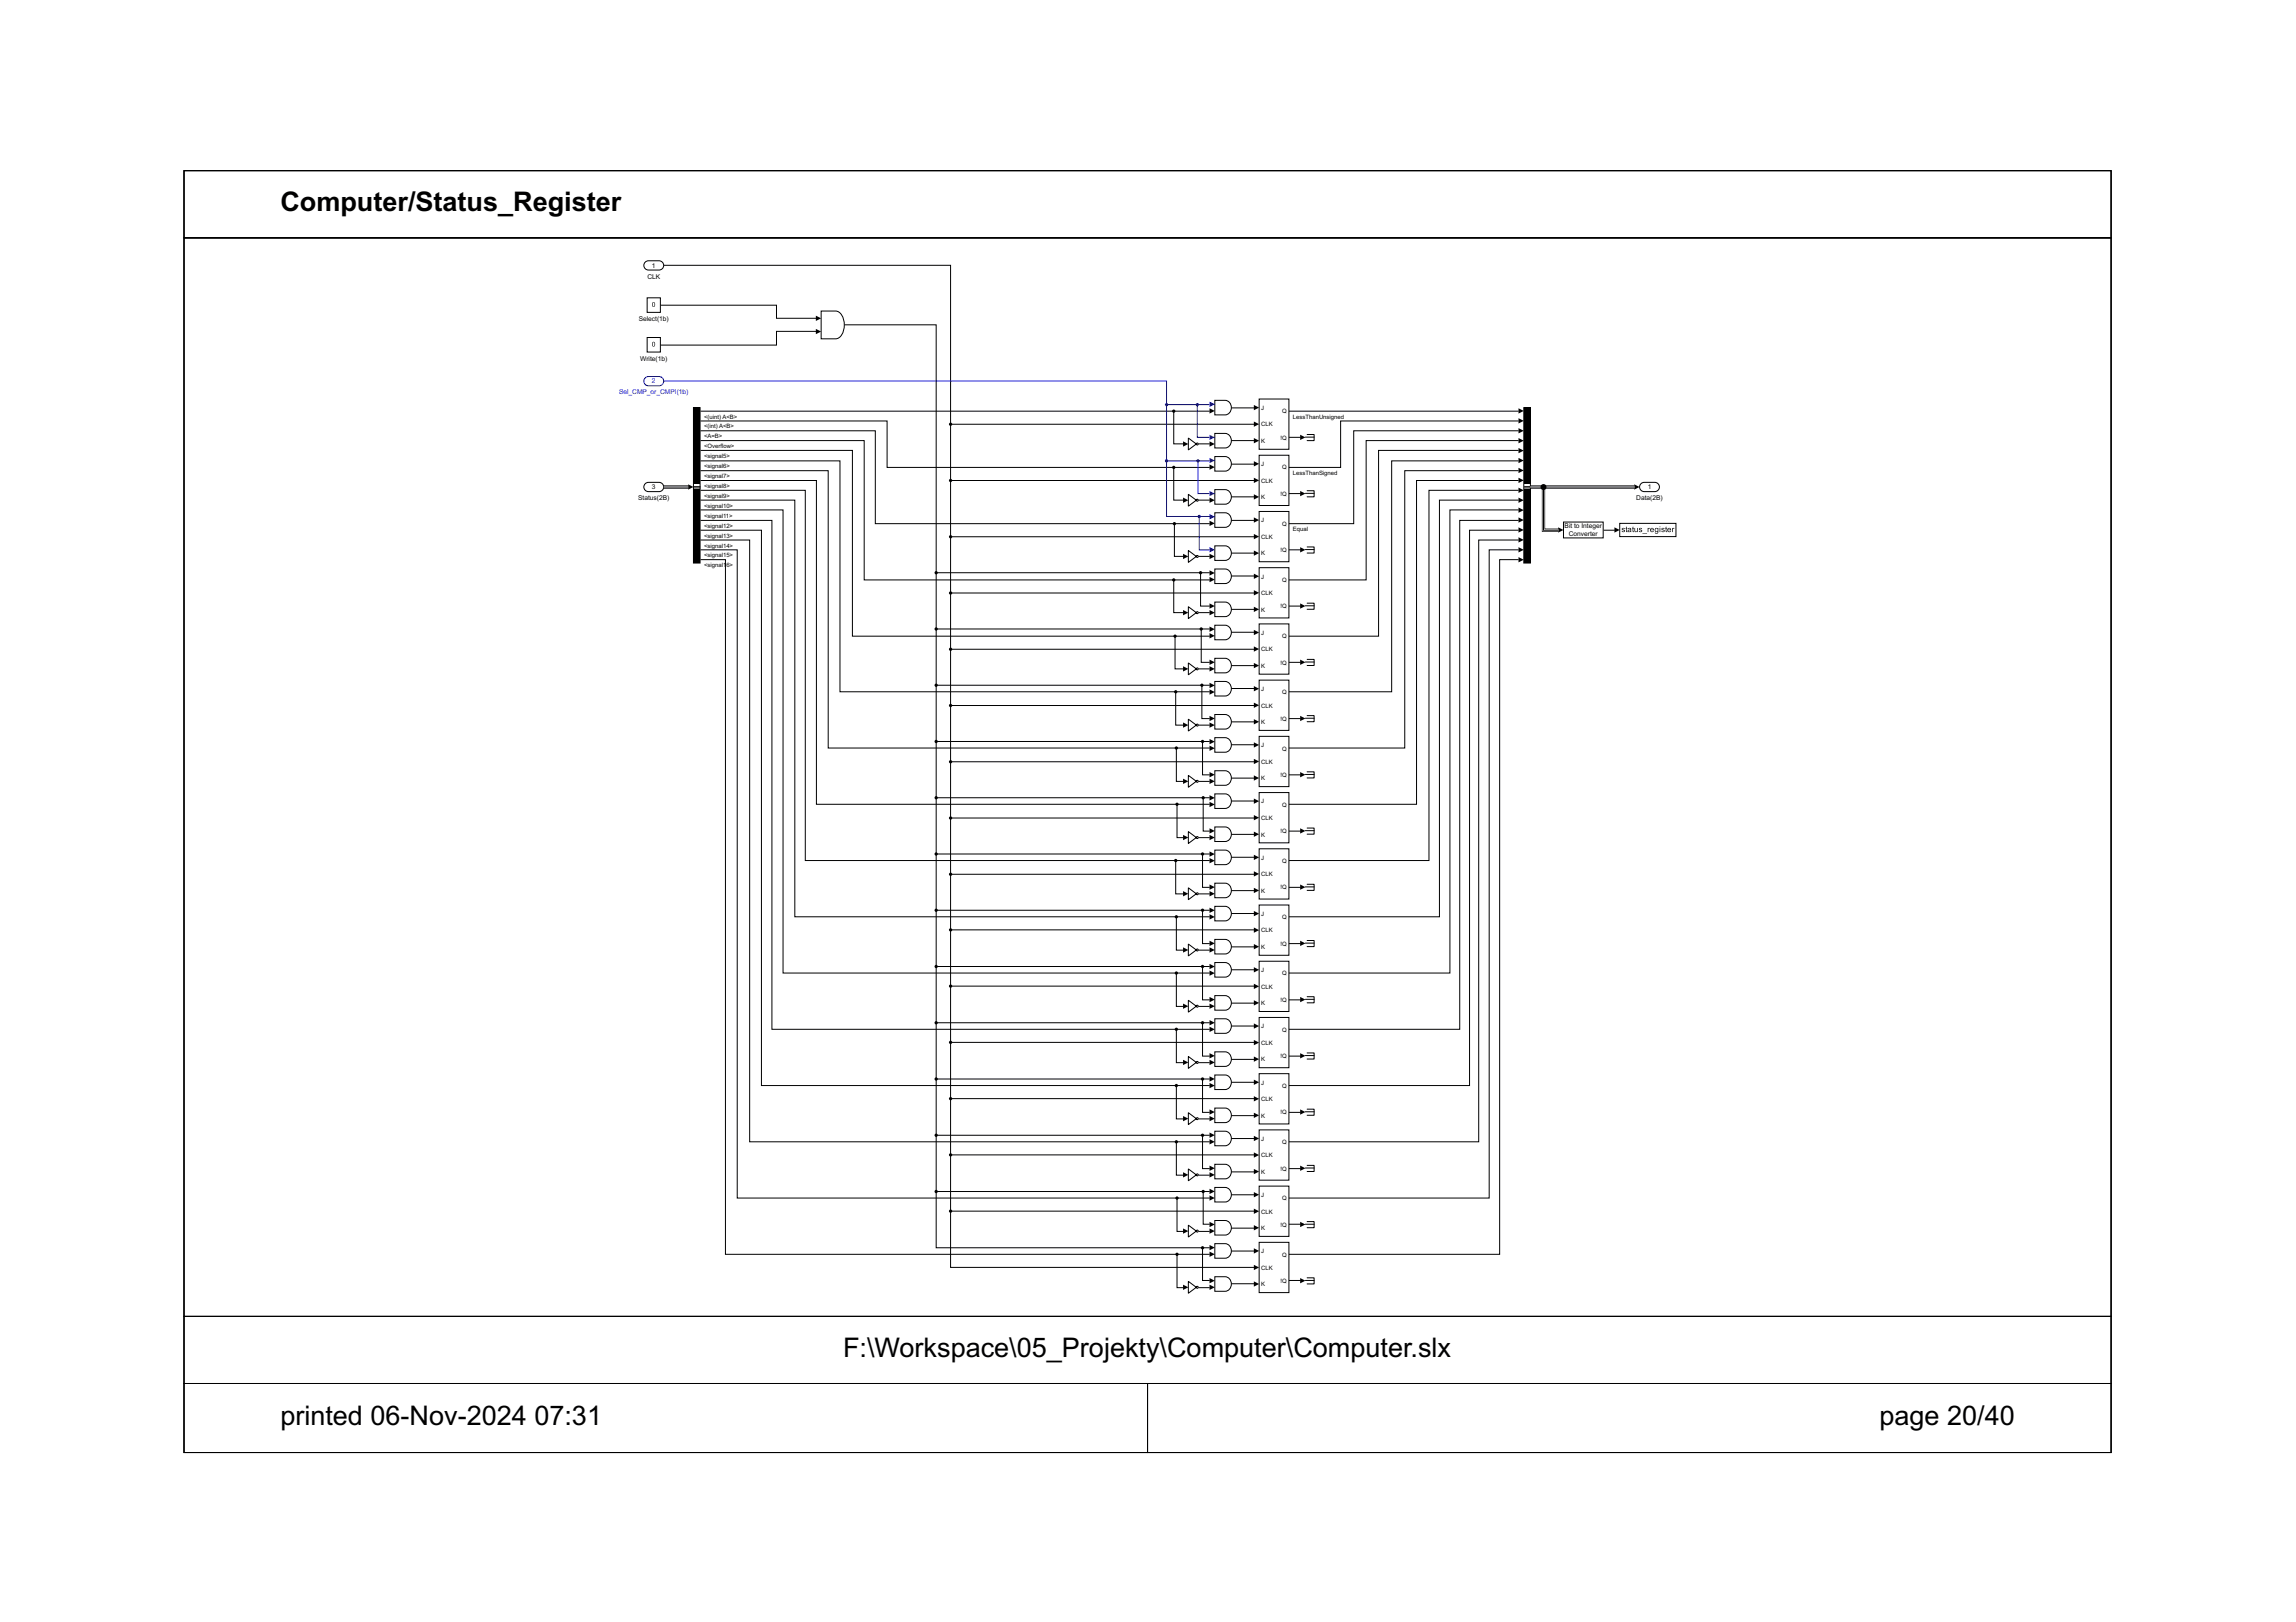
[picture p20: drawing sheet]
<svg xmlns="http://www.w3.org/2000/svg" width="297mm" height="210mm" viewBox="0 0 297 210" stroke-linecap="round" stroke-linejoin="round" font-family="sans-serif">
<defs><g id="words">
<g font-size="3.5">
<text x="36.3" y="27.3">Computer/Status_Register</text>
<text x="109.1" y="175.6">F:\Workspace\05_Projekty\Computer\Computer.slx</text>
<text x="36.3" y="184.4">printed 06-Nov-2024</text>
<text x="69.1" y="184.4">07:31</text>
<text x="243.2" y="184.4">page 20/40</text>
</g>
<g font-size=".9">
<text x="84.3" y="34.6">1</text>
<text x="82.6" y="41.5">Select(1b)</text>
<text x="83.7" y="36.1">CLK</text>
<text x="82.8" y="46.7">Write(1b)</text>
<text x="82.6" y="64.7">Status(2B)</text>
<text x="84.3" y="63.3">3</text>
<text x="211.7" y="64.7">Data(2B)</text>
<text x="213.2" y="63.3">1</text>
<text x="202.4" y="68.4">Bit to Integer</text>
<text x="203" y="69.4">Converter</text>
</g>
<g font-size=".9" fill="#00c">
<text x="80.1" y="51">Sel_CMP_or_CMPI(1b)</text>
<text x="84.3" y="49.6">2</text>
</g>
<g font-size=".8">
<text x="163.2" y="53">J</text>
<text x="165.9" y="53.5">Q</text>
<text x="91.1" y="59.3">&lt;signal5&gt;</text>
<text x="91.1" y="58">&lt;Overflow&gt;</text>
<text x="91.1" y="56.7">&lt;A=B&gt;</text>
<text x="91.1" y="55.4">&lt;(int) A&lt;B&gt;</text>
<text x="91.1" y="54.2">&lt;(uint) A&lt;B&gt;</text>
<text x="163.2" y="55.2">CLK</text>
<text x="163.2" y="57.3">K</text>
<text x="165.7" y="56.9">!Q</text>
<text x="167.3" y="54.2">LessThanUnsigned</text>
<text x="91.1" y="65.7">&lt;signal10&gt;</text>
<text x="91.1" y="64.4">&lt;signal9&gt;</text>
<text x="91.1" y="63.1">&lt;signal8&gt;</text>
<text x="91.1" y="61.9">&lt;signal7&gt;</text>
<text x="91.1" y="60.6">&lt;signal6&gt;</text>
<text x="163.2" y="60.3">J</text>
<text x="163.2" y="62.5">CLK</text>
<text x="163.2" y="64.6">K</text>
<text x="165.7" y="64.2">!Q</text>
<text x="165.9" y="60.8">Q</text>
<text x="167.3" y="61.4">LessThanSigned</text>
<text x="91.1" y="70.9">&lt;signal14&gt;</text>
<text x="91.1" y="69.6">&lt;signal13&gt;</text>
<text x="91.1" y="68.3">&lt;signal12&gt;</text>
<text x="91.1" y="67">&lt;signal11&gt;</text>
<text x="163.2" y="67.6">J</text>
<text x="163.2" y="69.7">CLK</text>
<text x="163.2" y="71.9">K</text>
<text x="165.7" y="71.5">!Q</text>
<text x="165.9" y="68">Q</text>
<text x="167.3" y="68.7">Equal</text>
<text x="91.1" y="73.4">&lt;signal1</text>
<text x="91.1" y="72.1">&lt;signal15&gt;</text>
<text x="94" y="73.4">6&gt;</text>
<text x="163.2" y="74.9">J</text>
<text x="163.2" y="77">CLK</text>
<text x="165.9" y="75.3">Q</text>
<text x="163.2" y="79.2">K</text>
<text x="163.2" y="82.2">J</text>
<text x="165.7" y="78.7">!Q</text>
<text x="165.9" y="82.6">Q</text>
<text x="163.2" y="84.3">CLK</text>
<text x="163.2" y="86.4">K</text>
<text x="163.2" y="89.4">J</text>
<text x="165.7" y="86">!Q</text>
<text x="165.9" y="89.9">Q</text>
<text x="163.2" y="91.6">CLK</text>
<text x="163.2" y="93.7">K</text>
<text x="165.7" y="93.3">!Q</text>
<text x="163.2" y="96.7">J</text>
<text x="163.2" y="98.8">CLK</text>
<text x="163.2" y="101">K</text>
<text x="165.7" y="100.6">!Q</text>
<text x="165.9" y="97.1">Q</text>
<text x="163.2" y="104">J</text>
<text x="163.2" y="106.1">CLK</text>
<text x="165.7" y="107.8">!Q</text>
<text x="165.9" y="104.4">Q</text>
<text x="163.2" y="108.3">K</text>
<text x="163.2" y="111.3">J</text>
<text x="163.2" y="113.4">CLK</text>
<text x="165.9" y="111.7">Q</text>
<text x="163.2" y="115.5">K</text>
<text x="163.2" y="118.5">J</text>
<text x="165.7" y="115.1">!Q</text>
<text x="165.9" y="119">Q</text>
<text x="163.2" y="120.7">CLK</text>
<text x="163.2" y="122.8">K</text>
<text x="163.2" y="125.8">J</text>
<text x="165.7" y="122.4">!Q</text>
<text x="163.2" y="127.9">CLK</text>
<text x="163.2" y="130.1">K</text>
<text x="165.7" y="129.7">!Q</text>
<text x="165.9" y="126.2">Q</text>
<text x="163.2" y="133.1">J</text>
<text x="163.2" y="135.2">CLK</text>
<text x="163.2" y="137.4">K</text>
<text x="165.7" y="136.9">!Q</text>
<text x="165.9" y="133.5">Q</text>
<text x="163.2" y="140.4">J</text>
<text x="163.2" y="142.5">CLK</text>
<text x="165.9" y="140.8">Q</text>
<text x="163.2" y="144.6">K</text>
<text x="163.2" y="147.6">J</text>
<text x="163.2" y="149.8">CLK</text>
<text x="165.7" y="144.2">!Q</text>
<text x="165.9" y="148.1">Q</text>
<text x="163.2" y="151.9">K</text>
<text x="163.2" y="154.9">J</text>
<text x="165.7" y="151.5">!Q</text>
<text x="165.9" y="155.3">Q</text>
<text x="163.2" y="157">CLK</text>
<text x="163.2" y="159.2">K</text>
<text x="165.7" y="158.8">!Q</text>
<text x="163.2" y="162.2">J</text>
<text x="163.2" y="164.3">CLK</text>
<text x="163.2" y="166.5">K</text>
<text x="165.7" y="166">!Q</text>
<text x="165.9" y="162.6">Q</text>
</g>
</g></defs>
<path d="M212.3 62.6l.4-.2h1.4a.6 .6 0 0 1 .6 .6 .6 .6 0 0 1-.6 .6h-1.4a.6 .6 0 0 1-.5-.3 .6 .6 0 0 1 .1-.7z" fill="none" stroke="#000" stroke-width=".13"/>
<path d="M106.2 40.3h1.9a1.33 1.33 0 0 1 1.1 1.2 2.25 2.25 0 0 1-.7 2.3h-.4h-1.9z" fill="#fff"/>
<path d="M106.2 40.3h1.9a1.33 1.33 0 0 1 1.1 1.2 2.25 2.25 0 0 1-.7 2.3h-.4h-1.9z" fill="none" stroke="#000" stroke-width=".13"/>
<path d="M83.5 33.9l.4-.2h1.4a.6 .6 0 0 1 .6 .6 .6 .6 0 0 1-.6 .6h-1.4a.6 .6 0 0 1-.6-.3 .6 .6 0 0 1 .2-.7z" fill="#fff"/>
<path d="M83.5 33.9l.4-.2h1.4a.6 .6 0 0 1 .6 .6 .6 .6 0 0 1-.6 .6h-1.4a.6 .6 0 0 1-.6-.3 .6 .6 0 0 1 .2-.7z" fill="none" stroke="#000" stroke-width=".13"/>
<path d="M168.9 55.7h1.7v1.8h-1.7z" fill="#fff"/>
<path d="M168.9 56.6h1.1M169.1 56.2h.9v.8h-.9" fill="none" stroke="#000" stroke-width=".13"/>
<path d="M162.9 51.6h3.9v6.5h-3.9z" fill="#fff"/>
<path d="M162.9 51.6h3.9v6.5h-3.9z" fill="none" stroke="#000" stroke-width=".13"/>
<path d="M157.2 51.8h1.3a.95 .95 0 0 1 .8 .9 .95 .95 0 0 1-.8 1h-1.3z" fill="#fff"/>
<path d="M157.2 51.8h1.3a.95 .95 0 0 1 .8 .9 .95 .95 0 0 1-.8 1h-1.3z" fill="none" stroke="#000" stroke-width=".13"/>
<path d="M157.2 56.1h1.3a.95 .95 0 0 1 .8 .9 .95 .95 0 0 1-.8 1h-1.3z" fill="#fff"/>
<path d="M157.2 56.1h1.3a.95 .95 0 0 1 .8 .9 .95 .95 0 0 1-.8 1h-1.3z" fill="none" stroke="#000" stroke-width=".13"/>
<path d="M153.7 56.7l1.1 .8-1.1 .7zM154.8 57.5a.13 .13 0 0 1 .2 0 .13 .13 0 0 1-.2 0z" fill="#fff"/>
<g fill="none" stroke="#000" stroke-width=".13">
<path d="M153.7 56.7l1.1 .8-1.1 .7z"/>
<circle cx="154.9" cy="57.5" r=".13"/>
</g>
<path d="M168.9 63h1.7v1.7h-1.7z" fill="#fff"/>
<path d="M168.9 63.8h1.1M169.1 63.5h.9v.8h-.9" fill="none" stroke="#000" stroke-width=".13"/>
<path d="M162.9 58.9h3.9v6.5h-3.9z" fill="#fff"/>
<path d="M162.9 58.9h3.9v6.5h-3.9z" fill="none" stroke="#000" stroke-width=".13"/>
<path d="M157.2 59.1h1.3a.95 .95 0 0 1 .8 .9 .95 .95 0 0 1-.8 1h-1.3z" fill="#fff"/>
<path d="M157.2 59.1h1.3a.95 .95 0 0 1 .8 .9 .95 .95 0 0 1-.8 1h-1.3z" fill="none" stroke="#000" stroke-width=".13"/>
<path d="M157.2 63.4h1.3a.95 .95 0 0 1 .8 .9 .95 .95 0 0 1-.8 .9h-1.3z" fill="#fff"/>
<path d="M157.2 63.4h1.3a.95 .95 0 0 1 .8 .9 .95 .95 0 0 1-.8 .9h-1.3z" fill="none" stroke="#000" stroke-width=".13"/>
<path d="M153.7 64l1.1 .7-1.1 .8zM154.8 64.7a.13 .13 0 0 1 .2 0 .13 .13 0 0 1-.2 0z" fill="#fff"/>
<g fill="none" stroke="#000" stroke-width=".13">
<path d="M153.7 64l1.1 .7-1.1 .8z"/>
<circle cx="154.9" cy="64.7" r=".13"/>
</g>
<path d="M168.9 70.3h1.7v1.7h-1.7z" fill="#fff"/>
<path d="M168.9 71.1h1.1M169.1 70.8h.9v.8h-.9" fill="none" stroke="#000" stroke-width=".13"/>
<path d="M162.9 66.2h3.9v6.5h-3.9z" fill="#fff"/>
<path d="M162.9 66.2h3.9v6.5h-3.9z" fill="none" stroke="#000" stroke-width=".13"/>
<path d="M157.2 66.4h1.3a.95 .95 0 0 1 .8 .9 .95 .95 0 0 1-.8 .9h-1.3z" fill="#fff"/>
<path d="M157.2 66.4h1.3a.95 .95 0 0 1 .8 .9 .95 .95 0 0 1-.8 .9h-1.3z" fill="none" stroke="#000" stroke-width=".13"/>
<path d="M157.2 70.6h1.3a.95 .95 0 0 1 .8 1 .95 .95 0 0 1-.8 .9h-1.3z" fill="#fff"/>
<path d="M157.2 70.6h1.3a.95 .95 0 0 1 .8 1 .95 .95 0 0 1-.8 .9h-1.3z" fill="none" stroke="#000" stroke-width=".13"/>
<path d="M153.7 71.2l1.1 .8-1.1 .8zM154.8 72a.13 .13 0 0 1 .2 0 .13 .13 0 0 1-.2 0z" fill="#fff"/>
<g fill="none" stroke="#000" stroke-width=".13">
<path d="M153.7 71.2l1.1 .8-1.1 .8z"/>
<circle cx="154.9" cy="72" r=".13"/>
</g>
<path d="M168.9 77.6h1.7v1.7h-1.7z" fill="#fff"/>
<path d="M168.9 78.4h1.1M169.1 78.1h.9v.7h-.9" fill="none" stroke="#000" stroke-width=".13"/>
<path d="M162.9 73.5h3.9v6.5h-3.9z" fill="#fff"/>
<path d="M162.9 73.5h3.9v6.5h-3.9z" fill="none" stroke="#000" stroke-width=".13"/>
<path d="M157.2 73.6h1.3a.95 .95 0 0 1 .8 1 .95 .95 0 0 1-.8 .9h-1.3z" fill="#fff"/>
<path d="M157.2 73.6h1.3a.95 .95 0 0 1 .8 1 .95 .95 0 0 1-.8 .9h-1.3z" fill="none" stroke="#000" stroke-width=".13"/>
<path d="M157.2 77.9h1.3a.95 .95 0 0 1 .8 1 .95 .95 0 0 1-.8 .9h-1.3z" fill="#fff"/>
<path d="M157.2 77.9h1.3a.95 .95 0 0 1 .8 1 .95 .95 0 0 1-.8 .9h-1.3z" fill="none" stroke="#000" stroke-width=".13"/>
<path d="M153.7 78.5l1.1 .8-1.1 .8zM154.8 79.3a.13 .13 0 0 1 .2 0 .13 .13 0 0 1-.2 0z" fill="#fff"/>
<g fill="none" stroke="#000" stroke-width=".13">
<path d="M153.7 78.5l1.1 .8-1.1 .8z"/>
<circle cx="154.9" cy="79.3" r=".13"/>
</g>
<path d="M168.9 84.8h1.7v1.8h-1.7z" fill="#fff"/>
<path d="M168.9 85.7h1.1M169.1 85.3h.9v.8h-.9" fill="none" stroke="#000" stroke-width=".13"/>
<path d="M162.9 80.7h3.9v6.5h-3.9z" fill="#fff"/>
<path d="M162.9 80.7h3.9v6.5h-3.9z" fill="none" stroke="#000" stroke-width=".13"/>
<path d="M157.2 80.9h1.3a.95 .95 0 0 1 .8 1 .95 .95 0 0 1-.8 .9h-1.3z" fill="#fff"/>
<path d="M157.2 80.9h1.3a.95 .95 0 0 1 .8 1 .95 .95 0 0 1-.8 .9h-1.3z" fill="none" stroke="#000" stroke-width=".13"/>
<path d="M157.2 85.2h1.3a.95 .95 0 0 1 .8 .9 .95 .95 0 0 1-.8 1h-1.3z" fill="#fff"/>
<path d="M157.2 85.2h1.3a.95 .95 0 0 1 .8 .9 .95 .95 0 0 1-.8 1h-1.3z" fill="none" stroke="#000" stroke-width=".13"/>
<path d="M153.7 85.8l1.1 .8-1.1 .7zM154.8 86.6a.13 .13 0 0 1 .2 0 .13 .13 0 0 1-.2 0z" fill="#fff"/>
<g fill="none" stroke="#000" stroke-width=".13">
<path d="M153.7 85.8l1.1 .8-1.1 .7z"/>
<circle cx="154.9" cy="86.6" r=".13"/>
</g>
<path d="M168.9 92.1h1.7v1.7h-1.7z" fill="#fff"/>
<path d="M168.9 92.9h1.1M169.1 92.6h.9v.8h-.9" fill="none" stroke="#000" stroke-width=".13"/>
<path d="M162.9 88h3.9v6.5h-3.9z" fill="#fff"/>
<path d="M162.9 88h3.9v6.5h-3.9z" fill="none" stroke="#000" stroke-width=".13"/>
<path d="M157.2 88.2h1.3a.95 .95 0 0 1 .8 .9 .95 .95 0 0 1-.8 1h-1.3z" fill="#fff"/>
<path d="M157.2 88.2h1.3a.95 .95 0 0 1 .8 .9 .95 .95 0 0 1-.8 1h-1.3z" fill="none" stroke="#000" stroke-width=".13"/>
<path d="M157.2 92.5h1.3a.95 .95 0 0 1 .8 .9 .95 .95 0 0 1-.8 .9h-1.3z" fill="#fff"/>
<path d="M157.2 92.5h1.3a.95 .95 0 0 1 .8 .9 .95 .95 0 0 1-.8 .9h-1.3z" fill="none" stroke="#000" stroke-width=".13"/>
<path d="M153.7 93.1l1.1 .7-1.1 .8zM154.8 93.8a.13 .13 0 0 1 .2 0 .13 .13 0 0 1-.2 0z" fill="#fff"/>
<g fill="none" stroke="#000" stroke-width=".13">
<path d="M153.7 93.1l1.1 .7-1.1 .8z"/>
<circle cx="154.9" cy="93.8" r=".13"/>
</g>
<path d="M168.9 99.4h1.7v1.7h-1.7z" fill="#fff"/>
<path d="M169.1 99.9h.9v.8h-.9M168.9 100.2h1.1" fill="none" stroke="#000" stroke-width=".13"/>
<path d="M162.9 95.3h3.9v6.5h-3.9z" fill="#fff"/>
<path d="M162.9 95.3h3.9v6.5h-3.9z" fill="none" stroke="#000" stroke-width=".13"/>
<path d="M157.2 95.5h1.3a.95 .95 0 0 1 .8 .9 .95 .95 0 0 1-.8 .9h-1.3z" fill="#fff"/>
<path d="M157.2 95.5h1.3a.95 .95 0 0 1 .8 .9 .95 .95 0 0 1-.8 .9h-1.3z" fill="none" stroke="#000" stroke-width=".13"/>
<path d="M157.2 99.7h1.3a.95 .95 0 0 1 .8 1 .95 .95 0 0 1-.8 .9h-1.3z" fill="#fff"/>
<path d="M157.2 99.7h1.3a.95 .95 0 0 1 .8 1 .95 .95 0 0 1-.8 .9h-1.3z" fill="none" stroke="#000" stroke-width=".13"/>
<path d="M153.7 100.3l1.1 .8-1.1 .8zM154.8 101.1a.13 .13 0 0 1 .2 0 .13 .13 0 0 1-.2 0z" fill="#fff"/>
<g fill="none" stroke="#000" stroke-width=".13">
<path d="M153.7 100.3l1.1 .8-1.1 .8z"/>
<circle cx="154.9" cy="101.1" r=".13"/>
</g>
<path d="M168.9 106.7h1.7v1.7h-1.7z" fill="#fff"/>
<path d="M168.9 107.5h1.1M169.1 107.2h.9v.7h-.9" fill="none" stroke="#000" stroke-width=".13"/>
<path d="M162.9 102.6h3.9v6.5h-3.9z" fill="#fff"/>
<path d="M162.9 102.6h3.9v6.5h-3.9z" fill="none" stroke="#000" stroke-width=".13"/>
<path d="M157.2 102.7h1.3a.95 .95 0 0 1 .8 1 .95 .95 0 0 1-.8 .9h-1.3z" fill="#fff"/>
<path d="M157.2 102.7h1.3a.95 .95 0 0 1 .8 1 .95 .95 0 0 1-.8 .9h-1.3z" fill="none" stroke="#000" stroke-width=".13"/>
<path d="M157.2 107h1.3a.95 .95 0 0 1 .8 1 .95 .95 0 0 1-.8 .9h-1.3z" fill="#fff"/>
<path d="M157.2 107h1.3a.95 .95 0 0 1 .8 1 .95 .95 0 0 1-.8 .9h-1.3z" fill="none" stroke="#000" stroke-width=".13"/>
<path d="M153.7 107.6l1.1 .8-1.1 .8zM154.8 108.4a.13 .13 0 0 1 .2 0 .13 .13 0 0 1-.2 0z" fill="#fff"/>
<g fill="none" stroke="#000" stroke-width=".13">
<path d="M153.7 107.6l1.1 .8-1.1 .8z"/>
<circle cx="154.9" cy="108.4" r=".13"/>
</g>
<path d="M168.9 114h1.7v1.7h-1.7z" fill="#fff"/>
<path d="M168.9 114.8h1.1M169.1 114.4h.9v.8h-.9" fill="none" stroke="#000" stroke-width=".13"/>
<path d="M162.9 109.8h3.9v6.5h-3.9z" fill="#fff"/>
<path d="M162.9 109.8h3.9v6.5h-3.9z" fill="none" stroke="#000" stroke-width=".13"/>
<path d="M157.2 110h1.3a.95 .95 0 0 1 .8 1 .95 .95 0 0 1-.8 .9h-1.3z" fill="#fff"/>
<path d="M157.2 110h1.3a.95 .95 0 0 1 .8 1 .95 .95 0 0 1-.8 .9h-1.3z" fill="none" stroke="#000" stroke-width=".13"/>
<path d="M157.2 114.3h1.3a.95 .95 0 0 1 .8 .9 .95 .95 0 0 1-.8 1h-1.3z" fill="#fff"/>
<path d="M157.2 114.3h1.3a.95 .95 0 0 1 .8 .9 .95 .95 0 0 1-.8 1h-1.3z" fill="none" stroke="#000" stroke-width=".13"/>
<path d="M153.7 114.9l1.1 .8-1.1 .7zM154.8 115.7a.13 .13 0 0 1 .2 0 .13 .13 0 0 1-.2 0z" fill="#fff"/>
<g fill="none" stroke="#000" stroke-width=".13">
<path d="M153.7 114.9l1.1 .8-1.1 .7z"/>
<circle cx="154.9" cy="115.7" r=".13"/>
</g>
<path d="M168.9 121.2h1.7v1.7h-1.7z" fill="#fff"/>
<path d="M168.9 122h1.1M169.1 121.7h.9v.8h-.9" fill="none" stroke="#000" stroke-width=".13"/>
<path d="M162.9 117.1h3.9v6.5h-3.9z" fill="#fff"/>
<path d="M162.9 117.1h3.9v6.5h-3.9z" fill="none" stroke="#000" stroke-width=".13"/>
<path d="M157.2 117.3h1.3a.95 .95 0 0 1 .8 .9 .95 .95 0 0 1-.8 1h-1.3z" fill="#fff"/>
<path d="M157.2 117.3h1.3a.95 .95 0 0 1 .8 .9 .95 .95 0 0 1-.8 1h-1.3z" fill="none" stroke="#000" stroke-width=".13"/>
<path d="M157.2 121.6h1.3a.95 .95 0 0 1 .8 .9 .95 .95 0 0 1-.8 1h-1.3z" fill="#fff"/>
<path d="M157.2 121.6h1.3a.95 .95 0 0 1 .8 .9 .95 .95 0 0 1-.8 1h-1.3z" fill="none" stroke="#000" stroke-width=".13"/>
<path d="M153.7 122.2l1.1 .7-1.1 .8zM154.8 122.9a.13 .13 0 0 1 .2 0 .13 .13 0 0 1-.2 0z" fill="#fff"/>
<g fill="none" stroke="#000" stroke-width=".13">
<path d="M153.7 122.2l1.1 .7-1.1 .8z"/>
<circle cx="154.9" cy="122.9" r=".13"/>
</g>
<path d="M168.9 128.5h1.7v1.7h-1.7z" fill="#fff"/>
<path d="M168.9 129.3h1.1M169.1 129h.9v.8h-.9" fill="none" stroke="#000" stroke-width=".13"/>
<path d="M162.9 124.4h3.9v6.5h-3.9z" fill="#fff"/>
<path d="M162.9 124.4h3.9v6.5h-3.9z" fill="none" stroke="#000" stroke-width=".13"/>
<path d="M157.2 124.6h1.3a.95 .95 0 0 1 .8 .9 .95 .95 0 0 1-.8 .9h-1.3z" fill="#fff"/>
<path d="M157.2 124.6h1.3a.95 .95 0 0 1 .8 .9 .95 .95 0 0 1-.8 .9h-1.3z" fill="none" stroke="#000" stroke-width=".13"/>
<path d="M157.2 128.8h1.3a.95 .95 0 0 1 .8 1 .95 .95 0 0 1-.8 .9h-1.3z" fill="#fff"/>
<path d="M157.2 128.8h1.3a.95 .95 0 0 1 .8 1 .95 .95 0 0 1-.8 .9h-1.3z" fill="none" stroke="#000" stroke-width=".13"/>
<path d="M153.7 129.4l1.1 .8-1.1 .8zM154.8 130.2a.13 .13 0 0 1 .2 0 .13 .13 0 0 1-.2 0z" fill="#fff"/>
<g fill="none" stroke="#000" stroke-width=".13">
<path d="M153.7 129.4l1.1 .8-1.1 .8z"/>
<circle cx="154.9" cy="130.2" r=".13"/>
</g>
<path d="M168.9 135.8h1.7v1.7h-1.7z" fill="#fff"/>
<path d="M168.9 136.6h1.1M169.1 136.3h.9v.8h-.9" fill="none" stroke="#000" stroke-width=".13"/>
<path d="M162.9 131.7h3.9v6.5h-3.9z" fill="#fff"/>
<path d="M162.9 131.7h3.9v6.5h-3.9z" fill="none" stroke="#000" stroke-width=".13"/>
<path d="M157.2 131.8h1.3a.95 .95 0 0 1 .8 1 .95 .95 0 0 1-.8 .9h-1.3z" fill="#fff"/>
<path d="M157.2 131.8h1.3a.95 .95 0 0 1 .8 1 .95 .95 0 0 1-.8 .9h-1.3z" fill="none" stroke="#000" stroke-width=".13"/>
<path d="M157.2 136.1h1.3a.95 .95 0 0 1 .8 1 .95 .95 0 0 1-.8 .9h-1.3z" fill="#fff"/>
<path d="M157.2 136.1h1.3a.95 .95 0 0 1 .8 1 .95 .95 0 0 1-.8 .9h-1.3z" fill="none" stroke="#000" stroke-width=".13"/>
<path d="M153.7 136.7l1.1 .8-1.1 .8zM154.8 137.5a.13 .13 0 0 1 .2 0 .13 .13 0 0 1-.2 0z" fill="#fff"/>
<g fill="none" stroke="#000" stroke-width=".13">
<path d="M153.7 136.7l1.1 .8-1.1 .8z"/>
<circle cx="154.9" cy="137.5" r=".13"/>
</g>
<path d="M168.9 143.1h1.7v1.7h-1.7z" fill="#fff"/>
<path d="M168.9 143.9h1.1M169.1 143.5h.9v.8h-.9" fill="none" stroke="#000" stroke-width=".13"/>
<path d="M162.9 138.9h3.9v6.5h-3.9z" fill="#fff"/>
<path d="M162.9 138.9h3.9v6.5h-3.9z" fill="none" stroke="#000" stroke-width=".13"/>
<path d="M157.2 139.1h1.3a.95 .95 0 0 1 .8 1 .95 .95 0 0 1-.8 .9h-1.3z" fill="#fff"/>
<path d="M157.2 139.1h1.3a.95 .95 0 0 1 .8 1 .95 .95 0 0 1-.8 .9h-1.3z" fill="none" stroke="#000" stroke-width=".13"/>
<path d="M157.2 143.4h1.3a.95 .95 0 0 1 .8 .9 .95 .95 0 0 1-.8 1h-1.3z" fill="#fff"/>
<path d="M157.2 143.4h1.3a.95 .95 0 0 1 .8 .9 .95 .95 0 0 1-.8 1h-1.3z" fill="none" stroke="#000" stroke-width=".13"/>
<path d="M153.7 144l1.1 .8-1.1 .7zM154.8 144.8a.13 .13 0 0 1 .2 0 .13 .13 0 0 1-.2 0z" fill="#fff"/>
<g fill="none" stroke="#000" stroke-width=".13">
<path d="M153.7 144l1.1 .8-1.1 .7z"/>
<circle cx="154.9" cy="144.8" r=".13"/>
</g>
<path d="M168.9 150.3h1.7v1.7h-1.7z" fill="#fff"/>
<path d="M168.9 151.2h1.1M169.1 150.8h.9v.8h-.9" fill="none" stroke="#000" stroke-width=".13"/>
<path d="M162.9 146.2h3.9v6.5h-3.9z" fill="#fff"/>
<path d="M162.9 146.2h3.9v6.5h-3.9z" fill="none" stroke="#000" stroke-width=".13"/>
<path d="M157.2 146.4h1.3a.95 .95 0 0 1 .8 .9 .95 .95 0 0 1-.8 1h-1.3z" fill="#fff"/>
<path d="M157.2 146.4h1.3a.95 .95 0 0 1 .8 .9 .95 .95 0 0 1-.8 1h-1.3z" fill="none" stroke="#000" stroke-width=".13"/>
<path d="M157.2 150.7h1.3a.95 .95 0 0 1 .8 .9 .95 .95 0 0 1-.8 1h-1.3z" fill="#fff"/>
<path d="M157.2 150.7h1.3a.95 .95 0 0 1 .8 .9 .95 .95 0 0 1-.8 1h-1.3z" fill="none" stroke="#000" stroke-width=".13"/>
<path d="M153.7 151.3l1.1 .7-1.1 .8zM154.8 152a.13 .13 0 0 1 .2 0 .13 .13 0 0 1-.2 0z" fill="#fff"/>
<g fill="none" stroke="#000" stroke-width=".13">
<path d="M153.7 151.3l1.1 .7-1.1 .8z"/>
<circle cx="154.9" cy="152" r=".13"/>
</g>
<path d="M168.9 157.6h1.7v1.7h-1.7z" fill="#fff"/>
<path d="M168.9 158.4h1.1M169.1 158.1h.9v.8h-.9" fill="none" stroke="#000" stroke-width=".13"/>
<path d="M162.9 153.5h3.9v6.5h-3.9z" fill="#fff"/>
<path d="M162.9 153.5h3.9v6.5h-3.9z" fill="none" stroke="#000" stroke-width=".13"/>
<path d="M157.2 153.7h1.3a.95 .95 0 0 1 .8 .9 .95 .95 0 0 1-.8 .9h-1.3z" fill="#fff"/>
<path d="M157.2 153.7h1.3a.95 .95 0 0 1 .8 .9 .95 .95 0 0 1-.8 .9h-1.3z" fill="none" stroke="#000" stroke-width=".13"/>
<path d="M157.2 157.9h1.3a.95 .95 0 0 1 .8 1 .95 .95 0 0 1-.8 .9h-1.3z" fill="#fff"/>
<path d="M157.2 157.9h1.3a.95 .95 0 0 1 .8 1 .95 .95 0 0 1-.8 .9h-1.3z" fill="none" stroke="#000" stroke-width=".13"/>
<path d="M153.7 158.5l1.1 .8-1.1 .8zM154.8 159.3a.13 .13 0 0 1 .2 0 .13 .13 0 0 1-.2 0z" fill="#fff"/>
<g fill="none" stroke="#000" stroke-width=".13">
<path d="M153.7 158.5l1.1 .8-1.1 .8z"/>
<circle cx="154.9" cy="159.3" r=".13"/>
</g>
<path d="M168.9 164.9h1.7v1.7h-1.7z" fill="#fff"/>
<path d="M168.9 165.7h1.1M169.1 165.4h.9v.8h-.9" fill="none" stroke="#000" stroke-width=".13"/>
<path d="M162.9 160.8h3.9v6.5h-3.9z" fill="#fff"/>
<path d="M162.9 160.8h3.9v6.5h-3.9z" fill="none" stroke="#000" stroke-width=".13"/>
<path d="M157.2 160.9h1.3a.95 .95 0 0 1 .8 1 .95 .95 0 0 1-.8 .9h-1.3z" fill="#fff"/>
<path d="M157.2 160.9h1.3a.95 .95 0 0 1 .8 1 .95 .95 0 0 1-.8 .9h-1.3z" fill="none" stroke="#000" stroke-width=".13"/>
<path d="M157.2 165.2h1.3a.95 .95 0 0 1 .8 1 .95 .95 0 0 1-.8 .9h-1.3z" fill="#fff"/>
<path d="M157.2 165.2h1.3a.95 .95 0 0 1 .8 1 .95 .95 0 0 1-.8 .9h-1.3z" fill="none" stroke="#000" stroke-width=".13"/>
<path d="M153.7 165.8l1.1 .8-1.1 .8zM154.8 166.6a.13 .13 0 0 1 .2 0 .13 .13 0 0 1-.2 0z" fill="#fff"/>
<g fill="none" stroke="#000" stroke-width=".13">
<path d="M153.7 165.8l1.1 .8-1.1 .8z"/>
<circle cx="154.9" cy="166.6" r=".13"/>
</g>
<path d="M83.5 48.9l.4-.2h1.4a.6 .6 0 0 1 .6 .6 .6 .6 0 0 1-.6 .6h-1.4a.6 .6 0 0 1-.6-.3 .6 .6 0 0 1 .2-.7z" fill="#fff"/>
<path d="M83.5 48.9l.4-.2h1.4a.6 .6 0 0 1 .6 .6 .6 .6 0 0 1-.6 .6h-1.4a.6 .6 0 0 1-.6-.3 .6 .6 0 0 1 .2-.7z" fill="none" stroke="#00c" stroke-width=".13"/>
<path d="M83.7 38.5h1.7v1.9h-1.7z" fill="#fff"/>
<path d="M84.4 39.1a.29 .29 0 0 1 .4 .3 .29 .29 0 0 1-.3 .3l-.1-.3zM84.5 39.2v.4a.25 .25 0 0 0 .2-.2 .25 .25 0 0 0-.2-.2z" fill="#000"/>
<path d="M83.7 38.5h1.7v1.9h-1.7z" fill="none" stroke="#000" stroke-width=".13"/>
<path d="M83.7 43.7h1.7v1.9h-1.7z" fill="#fff"/>
<path d="M84.4 44.3a.29 .29 0 0 1 .4 .2 .29 .29 0 0 1-.3 .3l-.1-.3zM84.5 44.3v.5a.25 .25 0 0 0 .2-.3 .25 .25 0 0 0-.2-.2z" fill="#000"/>
<path d="M83.7 43.7h1.7v1.9h-1.7z" fill="none" stroke="#000" stroke-width=".13"/>
<path d="M83.5 62.6l.4-.2h1.4a.6 .6 0 0 1 .6 .6 .6 .6 0 0 1-.6 .6h-1.4a.6 .6 0 0 1-.6-.3 .6 .6 0 0 1 .2-.7z" fill="#fff"/>
<path d="M83.5 62.6l.4-.2h1.4a.6 .6 0 0 1 .6 .6 .6 .6 0 0 1-.6 .6h-1.4a.6 .6 0 0 1-.6-.3 .6 .6 0 0 1 .2-.7z" fill="none" stroke="#000" stroke-width=".13"/>
<path d="M197.1 52.7h.9v20.2h-.9z" fill="#fff"/>
<path d="M197.1 52.7h.9v20.2h-.9zM197.2 63h.8M197.2 63.1h.8" fill="none" stroke="#000" stroke-width=".13"/>
<g fill="#000">
<path d="M197.1 52.7h.9v10h-.9z" fill-rule="evenodd"/>
<path d="M197.1 63.4h.9v9.5h-.9z" fill-rule="evenodd"/>
</g>
<path d="M89.7 52.7h.9v20.2h-.9z" fill="#fff"/>
<path d="M89.7 52.7h.9v20.2h-.9zM89.8 63h.8M89.8 63.1h.8" fill="none" stroke="#000" stroke-width=".13"/>
<g fill="#000">
<path d="M89.7 52.7h.9v10h-.9z" fill-rule="evenodd"/>
<path d="M89.7 63.4h.9v9.5h-.9z" fill-rule="evenodd"/>
</g>
<path d="M202.3 67.6h5.1v2h-5.1z" fill="#fff"/>
<path d="M202.3 67.6h5.1v2h-5.1z" fill="none" stroke="#000" stroke-width=".13"/>
<path d="M209.5 67.7h7.3v1.7h-7.3z" fill="#fff"/>
<g fill="#000">
<path d="M105.5 40.9l.7 .3-.7 .3zM105.5 42.6l.7 .3-.7 .3zM153.1 57.1l.6 .4-.6 .3zM156.5 57.1l.7 .4-.7 .3zM156.5 52.8l.7 .4-.7 .3zM162.2 54.5l.7 .4-.7 .3zM162.2 56.7l.7 .3-.7 .4zM162.2 52.4l.7 .3-.7 .4zM168.2 56.3l.7 .3-.7 .3zM196.5 52.8l.6 .4-.6 .3zM196.5 54.1l.6 .4-.6 .3zM196.5 55.4l.6 .3-.6 .4z"/>
<path d="M196.5 56.7l.6 .3-.6 .4zM196.5 58l.6 .3-.6 .4zM196.5 59.3l.6 .3-.6 .3zM153.1 78.9l.6 .4-.6 .3zM153.1 71.7l.6 .3-.6 .4zM153.1 64.4l.6 .3-.6 .4zM156.5 73.8l.7 .3-.7 .4zM156.5 78.1l.7 .3-.7 .4zM156.5 78.9l.7 .4-.7 .3zM156.5 74.7l.7 .3-.7 .3zM156.5 71.7l.7 .3-.7 .4zM156.5 67.4l.7 .3-.7 .4z"/>
<path d="M156.5 64.4l.7 .3-.7 .4zM156.5 60.1l.7 .4-.7 .3zM162.2 61.8l.7 .4-.7 .3zM162.2 69.1l.7 .3-.7 .4zM162.2 76.4l.7 .3-.7 .4zM162.2 78.5l.7 .4-.7 .3zM162.2 74.2l.7 .4-.7 .3zM162.2 71.2l.7 .4-.7 .3zM162.2 67l.7 .3-.7 .3zM162.2 64l.7 .3-.7 .3zM162.2 59.7l.7 .3-.7 .4zM168.2 78.1l.7 .3-.7 .4z"/>
<path d="M168.2 70.8l.7 .4-.7 .3zM168.2 63.5l.7 .4-.7 .3zM196.5 63.1l.6 .3-.6 .4zM196.5 64.4l.6 .3-.6 .4zM196.5 65.7l.6 .3-.6 .4zM196.5 67l.6 .3-.6 .3zM196.5 68.2l.6 .4-.6 .3zM196.5 69.5l.6 .4-.6 .3zM196.5 70.8l.6 .4-.6 .3zM196.5 72.1l.6 .3-.6 .4zM196.5 60.5l.6 .4-.6 .3zM196.5 61.8l.6 .4-.6 .3z"/>
<path d="M201.6 68.2l.7 .4-.7 .3zM211.4 62.7l.7 .3-.7 .4zM153.1 93.5l.6 .3-.6 .4zM153.1 86.2l.6 .4-.6 .3zM156.5 81.1l.7 .3-.7 .4zM156.5 85.4l.7 .3-.7 .3zM156.5 92.6l.7 .4-.7 .3zM156.5 88.4l.7 .3-.7 .3zM156.5 95.6l.7 .4-.7 .3zM156.5 96.5l.7 .3-.7 .4zM156.5 93.5l.7 .3-.7 .4zM156.5 89.2l.7 .4-.7 .3z"/>
<path d="M156.5 86.2l.7 .4-.7 .3zM156.5 81.9l.7 .4-.7 .3zM162.2 83.6l.7 .4-.7 .3zM162.2 90.9l.7 .4-.7 .3zM162.2 98.2l.7 .3-.7 .4zM162.2 96.1l.7 .3-.7 .3zM162.2 93.1l.7 .3-.7 .3zM162.2 88.8l.7 .3-.7 .4zM162.2 85.8l.7 .3-.7 .4zM162.2 81.5l.7 .4-.7 .3zM168.2 92.6l.7 .4-.7 .3zM168.2 85.4l.7 .3-.7 .3z"/>
<path d="M153.1 115.3l.6 .4-.6 .3zM153.1 108l.6 .4-.6 .3zM153.1 100.8l.6 .3-.6 .4zM156.5 99.9l.7 .4-.7 .3zM156.5 102.9l.7 .4-.7 .3zM156.5 107.2l.7 .3-.7 .4zM156.5 110.2l.7 .3-.7 .4zM156.5 114.5l.7 .3-.7 .3zM156.5 117.5l.7 .3-.7 .3zM156.5 118.3l.7 .4-.7 .3zM156.5 115.3l.7 .4-.7 .3zM156.5 111l.7 .4-.7 .3z"/>
<path d="M156.5 108l.7 .4-.7 .3zM156.5 103.8l.7 .3-.7 .3zM156.5 100.8l.7 .3-.7 .4zM162.2 105.5l.7 .3-.7 .4zM162.2 112.8l.7 .3-.7 .3zM162.2 117.9l.7 .3-.7 .4zM162.2 114.9l.7 .3-.7 .4zM162.2 110.6l.7 .4-.7 .3zM162.2 107.6l.7 .4-.7 .3zM162.2 103.3l.7 .4-.7 .3zM162.2 100.3l.7 .4-.7 .3zM168.2 114.5l.7 .3-.7 .3z"/>
<path d="M168.2 107.2l.7 .3-.7 .4zM168.2 99.9l.7 .4-.7 .3zM153.1 137.1l.6 .4-.6 .3zM153.1 129.9l.6 .3-.6 .4zM153.1 122.6l.6 .3-.6 .4zM156.5 121.7l.7 .4-.7 .3zM156.5 124.7l.7 .4-.7 .3zM156.5 129l.7 .4-.7 .3zM156.5 132l.7 .4-.7 .3zM156.5 136.3l.7 .3-.7 .4zM156.5 139.3l.7 .3-.7 .4zM156.5 137.1l.7 .4-.7 .3z"/>
<path d="M156.5 132.9l.7 .3-.7 .4zM156.5 129.9l.7 .3-.7 .4zM156.5 125.6l.7 .3-.7 .4zM156.5 122.6l.7 .3-.7 .4zM162.2 120l.7 .4-.7 .3zM162.2 127.3l.7 .3-.7 .4zM162.2 134.6l.7 .3-.7 .4zM162.2 136.7l.7 .4-.7 .3zM162.2 132.4l.7 .4-.7 .3zM162.2 129.4l.7 .4-.7 .3zM162.2 125.2l.7 .3-.7 .3zM162.2 122.2l.7 .3-.7 .4z"/>
<path d="M168.2 136.3l.7 .3-.7 .4zM168.2 129l.7 .4-.7 .3zM168.2 121.7l.7 .4-.7 .3zM153.1 159l.6 .3-.6 .4zM153.1 151.7l.6 .3-.6 .4zM153.1 144.4l.6 .4-.6 .3zM156.5 143.6l.7 .3-.7 .4zM156.5 150.8l.7 .4-.7 .3zM156.5 146.6l.7 .3-.7 .3zM156.5 153.8l.7 .4-.7 .3zM156.5 158.1l.7 .4-.7 .3zM156.5 159l.7 .3-.7 .4z"/>
<path d="M156.5 154.7l.7 .3-.7 .4zM156.5 151.7l.7 .3-.7 .4zM156.5 147.4l.7 .4-.7 .3zM156.5 144.4l.7 .4-.7 .3zM156.5 140.1l.7 .4-.7 .3zM162.2 141.9l.7 .3-.7 .3zM162.2 149.1l.7 .4-.7 .3zM162.2 156.4l.7 .3-.7 .4zM162.2 158.5l.7 .4-.7 .3zM162.2 154.3l.7 .3-.7 .4zM162.2 151.3l.7 .3-.7 .4zM162.2 147l.7 .3-.7 .4z"/>
<path d="M162.2 144l.7 .3-.7 .4zM162.2 139.7l.7 .4-.7 .3zM168.2 158.1l.7 .4-.7 .3zM168.2 150.8l.7 .4-.7 .3zM168.2 143.6l.7 .3-.7 .4zM153.1 166.2l.6 .4-.6 .3zM156.5 166.2l.7 .4-.7 .3zM156.5 161.1l.7 .4-.7 .3zM156.5 165.4l.7 .3-.7 .4zM156.5 162l.7 .3-.7 .4zM162.2 165.8l.7 .4-.7 .3zM162.2 161.5l.7 .4-.7 .3z"/>
<path d="M162.2 163.7l.7 .3-.7 .4zM168.2 165.4l.7 .3-.7 .4z"/>
<path d="M209.8 68.4l.3-.1 .1 .1-.1 .1-.1-.1-.1 .1a.21 .21 0 0 1 .3 .1 .21 .21 0 0 1-.1 .3 .21 .21 0 0 1-.3-.1v-.1h.1a.12 .12 0 0 0 .1 .1 .12 .12 0 0 0 .1-.1l-.2-.1zM210.4 68.2v-.1v.2h.1l-.1 .1v.3l.2 .2-.2-.1-.1-.4zM210.6 68.4h.4l.1 .5-.2-.1a.2 .2 0 0 1-.2 .1 .2 .2 0 0 1-.1-.3 .2 .2 0 0 1 .3-.1 .14 .14 0 0 0-.1-.1 .14 .14 0 0 0-.1 .1h-.1zM210.7 68.7l.1 .1a.11 .11 0 0 0 .1 0 .11 .11 0 0 0 0-.2zM211.2 68.2l.1-.1v.2h.1l-.1 .1v.3l.1 .2-.2-.1-.1-.4zM211.5 68.3v.4l.2 .1 .1-.1v-.4h.1v.6l-.1-.1a.19 .19 0 0 1-.2 .1 .19 .19 0 0 1-.1-.2zM212.1 68.4l.2-.1 .1 .1-.1 .1-.1-.1v.1a.21 .21 0 0 1 .2 .1 .21 .21 0 0 1-.1 .3 .21 .21 0 0 1-.3-.1v-.1h.1a.12 .12 0 0 0 .2 .1 .12 .12 0 0 0 0-.1l-.2-.1zM212.5 69h.6v.1h-.6zM213.2 68.3v.1l.3-.1-.2 .2v.4h-.1zM213.5 68.4a.25 .25 0 0 1 .3-.1 .25 .25 0 0 1 .2 .3h-.4a.16 .16 0 0 0 .1 .2 .16 .16 0 0 0 .2-.1h.1a.27 .27 0 0 1-.4 .1 .27 .27 0 0 1-.1-.4zM213.6 68.4v.1h.3l-.1-.1zM214.1 68.4l.4-.1v.5a.23 .23 0 0 1-.1 .3 .23 .23 0 0 1-.3-.2l.1 .1a.16 .16 0 0 0 .2 0 .16 .16 0 0 0 0-.2 .25 .25 0 0 1-.3-.1 .25 .25 0 0 1 0-.3zM214.2 68.6a.18 .18 0 0 0 .3 0 .18 .18 0 0 0-.3 0zM214.7 68.1h.1v.1h-.1zM214.7 68.3h.1v.6h-.1zM215 68.4l.2-.1 .1 .1v.1l-.2-.1v.1a.21 .21 0 0 1 .3 .1 .21 .21 0 0 1-.2 .3 .21 .21 0 0 1-.2-.1l-.1-.1h.1a.12 .12 0 0 0 .2 .1 .12 .12 0 0 0 0-.1l-.2-.1zM215.5 68.2l.1-.1v.2h.1l-.1 .1v.3l.1 .2-.2-.1-.1-.4zM215.8 68.4a.25 .25 0 0 1 .3-.1 .25 .25 0 0 1 .1 .3h-.4a.16 .16 0 0 0 .1 .2 .16 .16 0 0 0 .2-.1h.1a.27 .27 0 0 1-.4 .1 .27 .27 0 0 1 0-.4zM215.8 68.4v.1h.3l-.1-.1zM216.3 68.3l.1 .1 .2-.1-.2 .2v.4h-.1z"/>
</g>
<g fill="none" stroke="#000" stroke-width=".13">
<path d="M85.5 39.5h15v1.7h5.1M85.9 34.3h37.1v20.6M90.6 59.6h18.1v29.9h43.4M90.6 58.3h19.7v24h41.7M90.6 57h21.2v18h40M90.6 55.7h22.6v12.1h38.7M90.6 54.5h24.2v6h37M90.6 53.2h65.9M105.6 42.9h-5.1v1.8h-15M109.3 42h11.8v32.1M123 54.9h39.3M123 54.9v101.8"/>
<path d="M151.8 53.2v4.2h1.3M155.1 57.4h1.4M159.3 57h3M159.3 52.8h3M166.8 56.6h1.5M166.8 53.2h29.7M196.5 54.5h-23.1v6h-6.6M196.5 55.7h-21.4v12.1h-8.3M196.5 57h-19.8v18h-9.9M196.5 58.3h-18.1v24h-11.6M196.5 59.6h-16.5v29.9h-13.2M90.6 72.4h3.3v89.9h58.4"/>
<path d="M90.6 71.2h4.8v83.8h56.9M90.6 69.9h6.4v77.9h55.2M90.6 68.6h7.9v71.9h53.7M90.6 67.3h9.3v65.9h52.3M90.6 66h10.7v59.9h50.9M90.6 64.7h12.2v53.9h49.4M90.6 63.5h13.6v47.9h47.9M90.6 62.2h15v41.9h46.7M90.6 60.9h16.5v35.9h45.1M121.1 74.1h35.4M121.1 74.1v80.1M123 62.2h39.3"/>
<path d="M123 69.5h39.3M123 76.7h39.3M151.8 75v4.3h1.3M151.8 60.5v4.2h1.3M151.8 75h4.7M151.8 60.5h4.7M151.9 67.8v4.2h1.2M151.9 67.8h4.6M155.1 79.3h1.4M155.1 72h1.4M155.1 64.7h1.4M155.3 74.1v4.3h1.2"/>
<path d="M159.3 78.9h3M159.3 74.5h3M159.3 71.6h3M159.3 67.3h3M159.3 64.3h3M159.3 60.1h3M166.8 78.4h1.5M166.8 71.2h1.5M166.8 63.9h1.5M196.5 63.5h-11.6v47.9h-18.1M196.5 64.7h-10.3v53.9h-19.4M196.5 66h-8.9v59.9h-20.8"/>
<path d="M196.5 67.3h-7.7v65.9h-22M196.5 68.6h-6.4v71.9h-23.3M196.5 69.9h-5.2v77.9h-24.5M196.5 71.2h-3.8v83.8h-25.9M196.5 72.4h-2.5v89.9h-27.2M196.5 60.9h-14.8v35.9h-14.9M196.5 62.2h-13.2v41.9h-16.5M198 63h13.4M199.7 63v5.6h1.9M209.5 67.7h7.3v1.7h-7.3zM121.1 81.4h35.4M121.1 88.7h35.4"/>
<path d="M121.1 96h35.4M123 84h39.3M123 91.3h39.3M123 98.6h39.3M152 82.3v4.3h1.1M152 82.3h4.5M152.1 89.5v4.3h1M152.1 89.5h4.4M152.2 96.8v4.3h.9M152.2 96.8h4.3M155.1 93.8h1.4M155.1 86.6h1.4"/>
<path d="M155.4 81.4v4.3h1.1M155.5 88.7v4.3h1M155.6 96v4.3h.9M159.3 96.4h3M159.3 93.4h3M159.3 89.1h3M159.3 86.1h3M159.3 81.8h3M166.8 93h1.5M166.8 85.7h1.5M121.1 103.2h35.4M121.1 110.5h35.4"/>
<path d="M121.1 117.8h35.4M123 105.9h39.3M123 113.1h39.3M152.1 111.4v4.3h1M152.1 111.4h4.4M152.2 118.6v4.4h.9M152.2 118.6h4.3M152.3 104.1v4.3h.8M152.3 104.1h4.2M155.1 115.7h1.4M155.1 108.4h1.4M155.1 101.1h1.4"/>
<path d="M155.6 110.5v4.3h.9M155.6 117.8v4.3h.9M155.7 103.2v4.4h.8M159.3 118.2h3M159.3 115.3h3M159.3 110.9h3M159.3 108h3M159.3 103.7h3M159.3 100.7h3M166.8 114.8h1.5M166.8 107.6h1.5M166.8 100.3h1.5"/>
<path d="M121.1 125.1h35.4M121.1 132.4h35.4M121.1 139.6h35.4M123 120.3h39.3M123 127.6h39.3M123 134.9h39.3M152.2 133.2v4.3h.9M152.2 125.9v4.3h.9M152.2 133.2h4.3M152.2 125.9h4.3M155.1 137.5h1.4M155.1 130.2h1.4"/>
<path d="M155.1 123h1.4M155.6 125.1v4.3h.9M155.6 132.4v4.3h.9M155.6 139.6v4.4h.9M159.3 137.1h3M159.3 132.8h3M159.3 129.8h3M159.3 125.5h3M159.3 122.5h3M166.8 136.7h1.5M166.8 129.4h1.5M166.8 122.1h1.5"/>
<path d="M121.1 154.2v7.3h34.5M121.1 146.9h35.4M121.1 154.2h35.4M123 156.7v7.3h39.3M123 142.2h39.3M123 149.5h39.3M123 156.7h39.3M152.2 147.8v4.3h.9M152.2 140.5v4.3h.9M152.2 147.8h4.3M152.2 140.5h4.3M152.3 155v4.4h.8"/>
<path d="M152.3 155h4.2M155.1 159.4h1.4M155.1 152.1h1.4M155.1 144.8h1.4M155.6 146.9v4.3h.9M155.7 154.2v4.2h.8M159.3 158.9h3M159.3 154.6h3M159.3 151.7h3M159.3 147.3h3M159.3 144.4h3M159.3 140.1h3"/>
<path d="M166.8 158.4h1.5M166.8 151.2h1.5M166.8 144h1.5M152.3 162.3v4.3h.8M152.3 162.3h4.2M155.1 166.6h1.4M155.6 161.5v4.2h.9M155.6 161.5h.9M159.3 166.1h3M159.3 161.9h3M166.8 165.7h1.5"/>
</g>
<g fill="#000">
<circle cx="123" cy="54.9" r=".21"/>
<circle cx="151.8" cy="53.2" r=".21"/>
<circle cx="121.1" cy="74.1" r=".21"/>
<circle cx="123" cy="62.2" r=".21"/>
<circle cx="123" cy="76.7" r=".21"/>
<circle cx="123" cy="69.5" r=".21"/>
<circle cx="151.8" cy="60.5" r=".21"/>
<circle cx="151.8" cy="75" r=".21"/>
<circle cx="151.9" cy="67.8" r=".21"/>
<circle cx="155.3" cy="74.1" r=".21"/>
<circle cx="199.7" cy="63" r=".39"/>
<circle cx="121.1" cy="96" r=".21"/>
<circle cx="121.1" cy="88.7" r=".21"/>
<circle cx="121.1" cy="81.4" r=".21"/>
<circle cx="123" cy="98.6" r=".21"/>
<circle cx="123" cy="84" r=".21"/>
<circle cx="123" cy="91.3" r=".21"/>
<circle cx="152" cy="82.3" r=".21"/>
<circle cx="152.1" cy="89.5" r=".21"/>
<circle cx="152.2" cy="96.8" r=".21"/>
<circle cx="155.4" cy="81.4" r=".21"/>
<circle cx="155.5" cy="88.7" r=".21"/>
<circle cx="155.6" cy="96" r=".21"/>
<circle cx="121.1" cy="103.2" r=".21"/>
<circle cx="121.1" cy="110.5" r=".21"/>
<circle cx="121.1" cy="117.8" r=".21"/>
<circle cx="123" cy="105.9" r=".21"/>
<circle cx="123" cy="113.1" r=".21"/>
<circle cx="152.1" cy="111.4" r=".21"/>
<circle cx="152.2" cy="118.6" r=".21"/>
<circle cx="152.3" cy="104.1" r=".21"/>
<circle cx="155.6" cy="110.5" r=".21"/>
<circle cx="155.6" cy="117.8" r=".21"/>
<circle cx="155.7" cy="103.2" r=".21"/>
<circle cx="121.1" cy="125.1" r=".21"/>
<circle cx="121.1" cy="132.4" r=".21"/>
<circle cx="121.1" cy="139.6" r=".21"/>
<circle cx="123" cy="134.9" r=".21"/>
<circle cx="123" cy="120.3" r=".21"/>
<circle cx="123" cy="127.6" r=".21"/>
<circle cx="152.2" cy="125.9" r=".21"/>
<circle cx="152.2" cy="133.2" r=".21"/>
<circle cx="155.6" cy="125.1" r=".21"/>
<circle cx="155.6" cy="132.4" r=".21"/>
<circle cx="155.6" cy="139.6" r=".21"/>
<circle cx="121.1" cy="154.2" r=".21"/>
<circle cx="121.1" cy="146.9" r=".21"/>
<circle cx="123" cy="142.2" r=".21"/>
<circle cx="123" cy="149.5" r=".21"/>
<circle cx="123" cy="156.7" r=".21"/>
<circle cx="152.2" cy="147.8" r=".21"/>
<circle cx="152.2" cy="140.5" r=".21"/>
<circle cx="152.3" cy="155" r=".21"/>
<circle cx="155.6" cy="146.9" r=".21"/>
<circle cx="155.7" cy="154.2" r=".21"/>
<circle cx="152.3" cy="162.3" r=".21"/>
<circle cx="155.6" cy="161.5" r=".21"/>
</g>
<path d="M198 63h13.4M199.7 63v5.6h1.9" fill="none" stroke="#000" stroke-width=".42"/>
<path d="M198 63h13.4M199.7 63v5.6h1.9" fill="none" stroke="#fff" stroke-width=".25"/>
<path d="M85.9 49.3h65v17.5h4.3" fill="none" stroke="#00c" stroke-width=".13"/>
<path d="M156.5 66.5l.7 .4-.7 .3z" fill="#00c"/>
<path d="M155.2 66.8h1.3" fill="none" stroke="#00c" stroke-width=".13"/>
<path d="M156.5 70.8l.7 .4-.7 .3z" fill="#00c"/>
<path d="M150.9 59.6h4.1M155.2 66.8v4.4h1.3" fill="none" stroke="#00c" stroke-width=".13"/>
<path d="M156.5 59.3l.7 .3-.7 .3z" fill="#00c"/>
<path d="M155 59.6h1.5" fill="none" stroke="#00c" stroke-width=".13"/>
<path d="M156.5 63.5l.7 .4-.7 .3z" fill="#00c"/>
<path d="M150.9 52.4h4M155 59.6v4.3h1.5" fill="none" stroke="#00c" stroke-width=".13"/>
<path d="M156.5 52l.7 .3-.7 .4z" fill="#00c"/>
<path d="M154.9 52.4h1.6" fill="none" stroke="#00c" stroke-width=".13"/>
<path d="M156.5 56.3l.7 .3-.7 .3z" fill="#00c"/>
<path d="M154.9 52.4v4.2h1.6" fill="none" stroke="#00c" stroke-width=".13"/>
<g fill="#00c">
<circle cx="150.9" cy="52.4" r=".21"/>
<circle cx="150.9" cy="59.6" r=".21"/>
<circle cx="154.9" cy="52.4" r=".21"/>
<circle cx="155.2" cy="66.8" r=".21"/>
<circle cx="155" cy="59.6" r=".21"/>
</g>
<path d="M89 62.7l.7 .3-.7 .4zM208.9 68.2l.6 .4-.6 .3z" fill="#000"/>
<path d="M85.9 63h3.1" fill="none" stroke="#000" stroke-width=".42"/>
<path d="M85.9 63h3.1" fill="none" stroke="#fff" stroke-width=".25"/>
<path d="M23.8 30.8h249.3v139.6h-249.3zM23.8 22.1h249.3v8.7h-249.3zM23.8 22.1h249.3v165.9h-249.3zM85.9 63h3.1M207.5 68.6h1.4M23.8 170.4h249.3v8.6h-249.3zM23.8 179h124.7v9h-124.7zM23.8 179h249.3v9h-249.3zM148.5 179h124.6v9h-124.6z" fill="none" stroke="#000" stroke-width=".13"/>
<use href="#words"/>
</svg>
